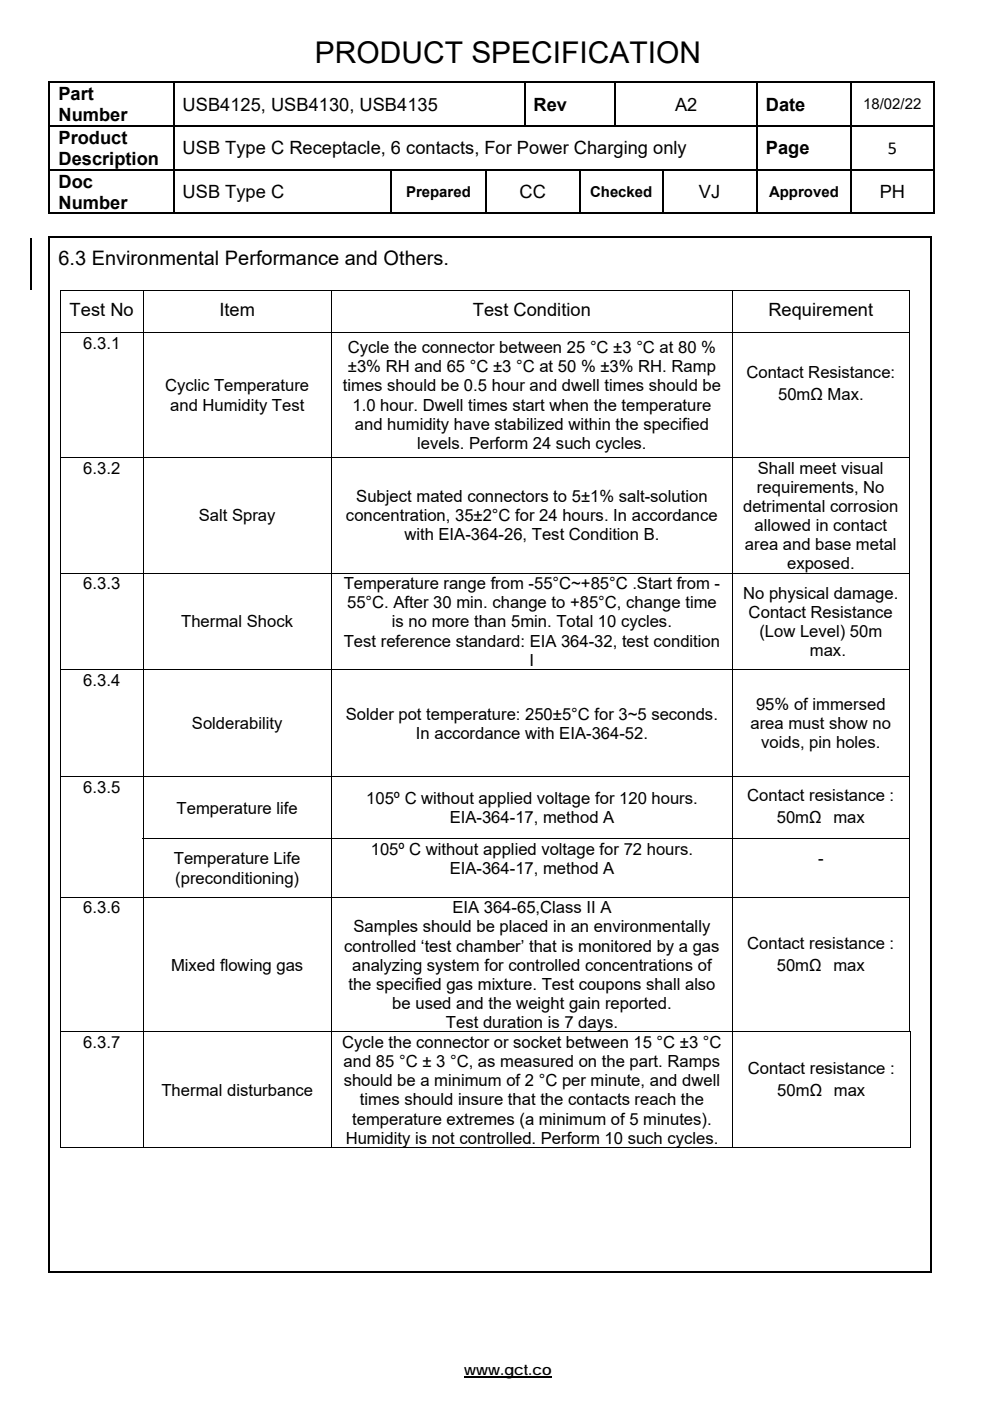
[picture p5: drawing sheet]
<svg xmlns="http://www.w3.org/2000/svg" width="210mm" height="297mm" viewBox="0 0 210 297" stroke-linecap="round" stroke-linejoin="round" font-family="sans-serif">
<defs><g id="words">
<text font-size="6.3" x="66.8" y="13.4">PRODUCT SPECIFICATION</text>
<text font-size="4.2" x="12.4" y="56.2">6.3 Environmental Performance and Others.</text>
<g font-size="3.9">
<text x="12.4" y="21.2">Part</text>
<text x="38.7" y="23.5">USB4125, USB4130, USB4135</text>
<text x="113.2" y="23.5">Rev</text>
<text x="143.2" y="23.5">A2</text>
<text x="162.4" y="23.5">Date</text>
<text x="12.4" y="25.7">Number</text>
<text x="12.4" y="30.5">Product</text>
<text x="12.4" y="35">Description</text>
<text x="38.7" y="32.7">USB Type C Receptacle, 6 contacts, For Power Charging only</text>
<text x="162.4" y="32.7">Page</text>
<text x="188.3" y="32.7">5</text>
<text x="12.4" y="39.8">Doc</text>
<text x="12.4" y="44.2">Number</text>
<text x="38.7" y="42">USB Type C</text>
<text x="110.2" y="42">CC</text>
<text x="148.3" y="42">VJ</text>
<text x="186.6" y="42">PH</text>
<text x="14.8" y="67.1">Test No</text>
<text x="46.5" y="67.1">Item</text>
<text x="100.3" y="67.1">Test Condition</text>
<text x="163" y="67.1">Requirement</text>
</g>
<g font-size="3.5">
<text x="17.7" y="73.9">6.3.1</text>
<text x="73.8" y="74.9">Cycle the connector between 25 °C ±3 °C at 80 %</text>
<text x="35" y="83">Cyclic Temperature</text>
<text x="72.7" y="83">times should be 0.5 hour and dwell times should be</text>
<text x="73.8" y="79">±3% RH and 65 °C ±3 °C at 50 % ±3% RH. Ramp</text>
<text x="158.3" y="80.1">Contact Resistance:</text>
<text x="36.1" y="87.1">and Humidity Test</text>
<text x="74.8" y="87.1">1.0 hour. Dwell times start when the temperature</text>
<text x="165" y="84.7">50mΩ Max.</text>
<text x="75.3" y="91.1">and humidity have stabilized within the specified</text>
<text x="88.5" y="95.2">levels. Perform 24 such cycles.</text>
<text x="17.7" y="100.4">6.3.2</text>
<text x="160.7" y="100.4">Shall meet visual</text>
<text x="75.6" y="106.5">Subject mated connectors to 5±1% salt-solution</text>
<text x="160.5" y="104.5">requirements, No</text>
<text x="42.2" y="110.5">Salt Spray</text>
<text x="73.4" y="110.5">concentration, 35±2°C for 24 hours. In accordance</text>
<text x="157.6" y="108.5">detrimental corrosion</text>
<text x="160.1" y="112.6">allowed in contact</text>
<text x="85.8" y="114.6">with EIA-364-26, Test Condition B.</text>
<text x="158" y="116.6">area and base metal</text>
<text x="17.7" y="124.9">6.3.3</text>
<text x="72.9" y="124.9">Temperature range from -55°C~+85°C .Start from -</text>
<text x="166.9" y="120.7">exposed.</text>
<text x="73.6" y="129">55°C. After 30 min. change to +85°C, change time</text>
<text x="157.6" y="126.9">No physical damage.</text>
<text x="158.8" y="131">Contact Resistance</text>
<text x="38.4" y="133">Thermal Shock</text>
<text x="72.9" y="137.1">Test reference standard: EIA 364-32, test condition</text>
<text x="83.1" y="133">is no more than 5min. Total 10 cycles.</text>
<text x="161.1" y="135">(Low Level) 50m</text>
<text x="112.3" y="141.1">I</text>
<text x="171.8" y="139.1">max.</text>
<text x="17.7" y="145.4">6.3.4</text>
<text x="40.7" y="154.6">Solderability</text>
<text x="73.3" y="152.6">Solder pot temperature: 250±5°C for 3~5 seconds.</text>
<text x="159.2" y="154.6">area must show no</text>
<text x="160.4" y="150.5">95% of immersed</text>
<text x="88.2" y="156.6">In accordance with EIA-364-52.</text>
<text x="161.4" y="158.6">voids, pin holes.</text>
<text x="17.7" y="168">6.3.5</text>
<text x="37.5" y="172.5">Temperature life</text>
<text x="77.7" y="170.5">105º C without applied voltage for 120 hours.</text>
<text x="158.5" y="169.8">Contact resistance :</text>
<text x="95.4" y="174.5">EIA-364-17, method A</text>
<text x="164.8" y="174.5">50mΩ</text>
<text x="176.8" y="174.5">max</text>
<text x="36.9" y="183.3">Temperature Life</text>
<text x="78.6" y="181.2">105º C without applied voltage for 72 hours.</text>
<text x="95.4" y="185.3">EIA-364-17, method A</text>
<text x="173.5" y="183.2">-</text>
<text x="37.2" y="187.3">(preconditioning)</text>
<text x="17.7" y="193.6">6.3.6</text>
<text x="75" y="197.7">Samples should be placed in an environmentally</text>
<text x="95.9" y="193.6">EIA 364-65,Class II A</text>
<text x="73" y="201.7">controlled ‘test chamber’ that is monitored by a gas</text>
<text x="158.5" y="201.1">Contact resistance :</text>
<text x="36.3" y="205.8">Mixed flowing gas</text>
<text x="73.9" y="209.8">the specified gas mixture. Test coupons shall also</text>
<text x="74.7" y="205.8">analyzing system for controlled concentrations of</text>
<text x="164.8" y="205.8">50mΩ</text>
<text x="176.8" y="205.8">max</text>
<text x="83.2" y="213.9">be used and the weight gain reported.</text>
<text x="94.6" y="218">Test duration is 7 days.</text>
<text x="17.7" y="222.2">6.3.7</text>
<text x="72.6" y="222.2">Cycle the connector or socket between 15 °C ±3 °C</text>
<text x="72.9" y="226.3">and 85 °C ± 3 °C, as measured on the part. Ramps</text>
<text x="158.6" y="227.6">Contact resistance :</text>
<text x="34.2" y="232.3">Thermal disturbance</text>
<text x="72.9" y="230.3">should be a minimum of 2 °C per minute, and dwell</text>
<text x="164.9" y="232.3">50mΩ</text>
<text x="176.9" y="232.3">max</text>
<text x="74.7" y="238.4">temperature extremes (a minimum of 5 minutes).</text>
<text x="76.3" y="234.4">times should insure that the contacts reach the</text>
<text x="73.3" y="242.5">Humidity is not controlled. Perform 10 such cycles.</text>
</g>
<g font-size="3.2">
<text x="183.1" y="23.2">18/02/22</text>
<text x="86.1" y="41.7">Prepared</text>
<text x="125.2" y="41.7">Checked</text>
<text x="163.1" y="41.7">Approved</text>
<text x="98.5" y="291.5">www.gct.co</text>
</g>
</g></defs>
<g fill="#000">
<path d="M10.3 17.2h.4v.4h-.4zM36.7 17.2h.3v.4h-.3zM111.1 17.2h.3v.4h-.3zM130.4 17.2h.3v.4h-.3zM160.4 17.2h.3v.4h-.3zM180.4 17.2h.3v.4h-.3zM197.9 17.2h.3v.4h-.3zM10.3 26.5h.4v.4h-.4zM10.3 35.8h.4v.4h-.4zM36.7 26.5h.3v.4h-.3zM36.7 35.8h.3v.4h-.3zM82.8 35.8h.4v.4h-.4z"/>
<path d="M102.8 35.8h.4v.4h-.4zM122.9 35.8h.3v.4h-.3zM140.4 35.8h.3v.4h-.3zM160.4 26.5h.3v.4h-.3zM160.4 35.8h.3v.4h-.3zM180.4 26.5h.3v.4h-.3zM180.4 35.8h.3v.4h-.3zM197.9 26.5h.3v.4h-.3zM197.9 35.8h.3v.4h-.3zM10.3 50.1h.4v.4h-.4zM197.3 50.1h.3v.4h-.3zM197.9 45.1h.3v.3h-.3z"/>
<path d="M12.7 61.4h.2v.2h-.2zM192.8 61.4h.1v.2h-.1zM12.7 177.7h.2v.2h-.2zM193 218.7h.2v.2h-.2zM193 243.2h.2v.2h-.2zM197.3 269.4h.3v.4h-.3z"/>
</g>
<g fill="none" stroke="#000" stroke-width=".34">
<path d="M10.3 17.4h26.4M10.5 17.6v8.9M36.8 17.6v8.9M37 17.4h74.1M111.3 17.6v8.9M111.4 17.4h19M130.5 17.6v8.9M130.7 17.4h29.7M160.5 17.6v8.9M160.7 17.4h19.7M180.5 17.6v8.9M180.7 17.4h17.2"/>
<path d="M198 17.6v8.9M10.5 26.9v8.9M10.5 36.2v9.2M10.7 26.7h26M10.7 36h26M36.8 26.9v8.9M36.8 36.2v9.2M37 36h45.8M83 36.2v9.2M83.2 36h19.6M103 36.2v9.2M103.2 36h19.7"/>
<path d="M123 36.2v9.2M123.2 36h17.2M140.5 36.2v9.2M140.7 36h19.7M160.4 26.7h-123.4M160.5 26.9v8.9M160.5 36.2v9.2M160.7 26.7h19.7M160.7 36h19.7M180.5 26.9v8.9M180.5 36.2v9.2M180.7 26.7h17.2"/>
<path d="M180.7 36h17.2M198 26.9v8.9M198 36.2v9.2M10.3 45.3h26.4M10.3 50.3h187M10.5 50.5v219.3M37 45.3h45.8M83.2 45.3h19.6M103.2 45.3h19.7M123.2 45.3h17.2M140.7 45.3h19.7M160.7 45.3h19.7"/>
<path d="M180.7 45.3h17.2M197.5 50.5v219.3M10.3 269.6h187"/>
</g>
<path d="M98.5 292h18.5" fill="none" stroke="#000" stroke-width=".28"/>
<g fill="none" stroke="#000" stroke-width=".21">
<path d="M12.7 61.5h180.2M12.7 70.5h180.2M12.8 61.6v8.8M12.8 70.6v26.3M30.3 61.6v8.8M30.3 70.6v26.3M70.3 61.6v8.8M70.3 70.6v26.3M155.3 61.6v8.8M155.3 70.6v26.3M192.8 61.6v8.8M192.8 70.6v26.3"/>
<path d="M12.7 97h180.2M12.8 97.1v24.3M30.3 97.1v24.3M70.3 97.1v24.3M155.3 97.1v24.3M192.8 97.1v24.3M12.7 121.5h180.2M12.8 121.6v20.3M30.3 121.6v20.3M70.3 121.6v20.3M155.3 121.6v20.3M192.8 121.6v20.3"/>
<path d="M12.7 142h180.2M12.8 142v22.5M30.3 142v22.5M70.3 142v22.5M155.3 142v22.5M192.8 142v22.5M12.7 164.6h180.2M12.8 164.7v13M12.8 177.9v12.2M30.2 177.8h162.7M30.3 164.7v13M30.3 177.9v12.2"/>
<path d="M70.3 164.7v13M70.3 177.9v12.2M155.3 164.7v13M155.3 177.9v12.2M192.8 164.7v13M192.8 177.9v12.2M12.7 190.2h180.2M12.8 190.3v28.4M30.3 190.3v28.4M70.3 190.3v28.4M155.3 190.3v28.4M192.8 190.3v28.4"/>
<path d="M12.7 218.8h180.4M12.8 218.9v24.5M30.3 218.9v24.5M70.3 218.9v24.5M155.3 218.9v24.5M193.1 218.9v24.5M12.7 243.3h17.5M30.4 243.3h39.9M70.4 243.3h84.9M155.4 243.3h37.6"/>
</g>
<path d="M6.6 50.5v10.9" fill="none" stroke="#000" stroke-width=".25"/>
<use href="#words"/>
</svg>
